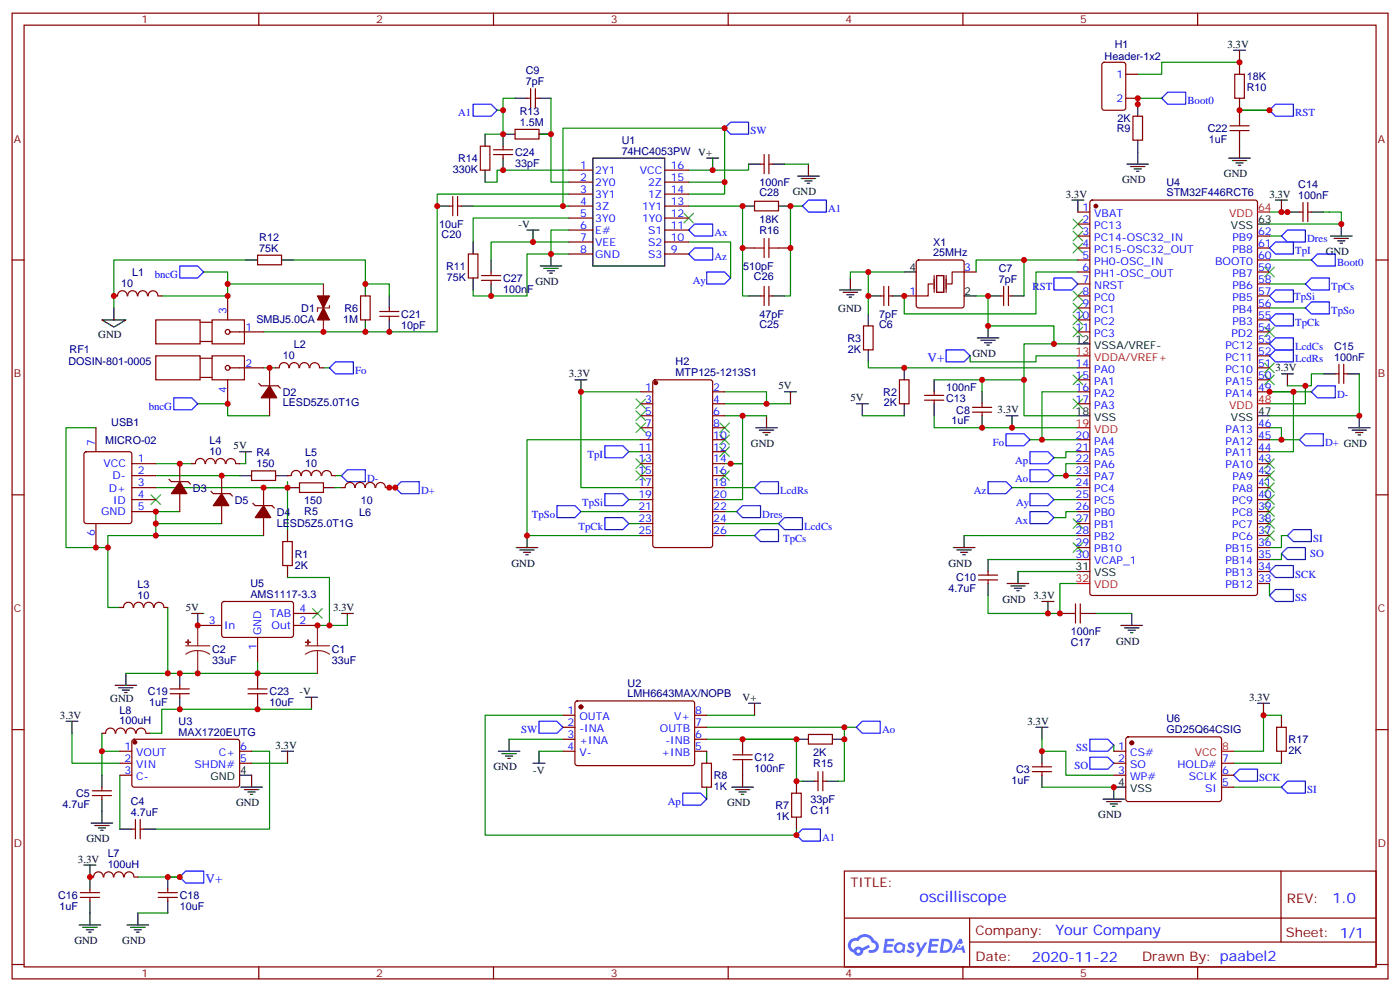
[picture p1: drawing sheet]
<svg xmlns="http://www.w3.org/2000/svg" width="412mm" height="292mm" viewBox="0 0 412 292" stroke-linecap="round" stroke-linejoin="round" font-family="sans-serif">
<defs><g id="words">
<text font-size="4.6" fill="#00f" x="270.8" y="265.5">oscilliscope</text>
<g font-size="4.2" fill="#00f">
<text x="392.5" y="265.7">1.0</text>
<text x="310.9" y="275.3">Your Company</text>
<text x="304" y="283.1">2020-11-22</text>
</g>
<g font-size="3.9" fill="#00f">
<text x="273.2" y="106.5">V+</text>
<text x="60.5" y="260">V+</text>
</g>
<g font-size="3.9" fill="#800">
<text x="250.5" y="261.1">TITLE:</text>
<text x="379.1" y="265.7">REV:</text>
<text x="287.4" y="275.3">Company:</text>
<text x="378.8" y="275.9">Sheet: 1/1</text>
<text x="287.4" y="282.9">Date:</text>
<text x="336.5" y="283">Drawn By: paabel2</text>
</g>
<g font-size="3.2" fill="#800">
<text x="41.7" y="6.9">1</text>
<text x="110.8" y="6.9">2</text>
<text x="180" y="6.9">3</text>
<text x="249.1" y="6.9">4</text>
<text x="318.2" y="6.9">5</text>
<text x="4.1" y="42">A</text>
<text x="405.9" y="42">A</text>
<text x="4.1" y="111.1">B</text>
<text x="405.9" y="111.1">B</text>
<text x="4.1" y="180.3">C</text>
<text x="405.9" y="180.3">C</text>
<text x="4.1" y="249.4">D</text>
<text x="405.9" y="249.4">D</text>
<text x="41.7" y="287.7">1</text>
<text x="110.8" y="287.7">2</text>
<text x="180" y="287.7">3</text>
<text x="249.1" y="287.7">4</text>
<text x="318.2" y="287.7">5</text>
</g>
<g font-size="3.2" fill="#000080">
<text x="325.4" y="17.7">Header-1x2</text>
<text x="328.4" y="14.1">H1</text>
<text x="154.9" y="21.9">C9</text>
<text x="367.3" y="23.5">18K</text>
<text x="154.9" y="25">7pF</text>
<text x="367.3" y="26.7">R10</text>
<text x="153.2" y="33.9">R13</text>
<text x="329.2" y="35.8">2K</text>
<text x="153.2" y="37">1.5M</text>
<text x="329" y="39">R9</text>
<text x="355.8" y="38.9">C22</text>
<text x="135" y="47.7">R14</text>
<text x="151.7" y="45.9">C24</text>
<text x="183.1" y="45.5">74HC4053PW</text>
<text x="183.1" y="42.3">U1</text>
<text x="356.2" y="42.1">1uF</text>
<text x="133.4" y="50.9">330K</text>
<text x="151.7" y="49.1">33pF</text>
<text x="223.7" y="54.7">100nF</text>
<text x="223.7" y="57.9">C28</text>
<text x="343.7" y="57.9">STM32F446RCT6</text>
<text x="343.7" y="54.7">U4</text>
<text x="382.5" y="55.4">C14</text>
<text x="223.7" y="65.6">18K</text>
<text x="76.4" y="70.9">R12</text>
<text x="129.3" y="67">10uF</text>
<text x="130.1" y="70.1">C20</text>
<text x="223.7" y="68.8">R16</text>
<text x="76.4" y="74.1">75K</text>
<text x="275" y="75.5">25MHz</text>
<text x="275" y="72.3">X1</text>
<text x="38.9" y="81.4">L1</text>
<text x="131.4" y="79.5">R11</text>
<text x="131.6" y="82.6">75K</text>
<text x="148.2" y="83">C27</text>
<text x="218.9" y="79.4">510pF</text>
<text x="222.1" y="82.5">C26</text>
<text x="294.3" y="83.3">7pF</text>
<text x="294.3" y="80.1">C7</text>
<text x="35.7" y="84.5">10</text>
<text x="148.2" y="86.2">100nF</text>
<text x="75.5" y="95.1">SMBJ5.0CA</text>
<text x="88.8" y="91.9">D1</text>
<text x="101.1" y="95">1M</text>
<text x="101.5" y="91.8">R6</text>
<text x="118.2" y="93.6">C21</text>
<text x="223.7" y="93.5">47pF</text>
<text x="259" y="93.5">7pF</text>
<text x="118.2" y="96.7">10pF</text>
<text x="223.7" y="96.7">C25</text>
<text x="249.6" y="100.6">R3</text>
<text x="259" y="96.7">C6</text>
<text x="20.1" y="107.6">DOSIN-801-0005</text>
<text x="20.5" y="104.1">RF1</text>
<text x="83.4" y="105.7">10</text>
<text x="86.5" y="102.5">L2</text>
<text x="199" y="107.4">H2</text>
<text x="249.8" y="103.8">2K</text>
<text x="393" y="106.2">100nF</text>
<text x="393" y="103">C15</text>
<text x="199" y="110.6">MTP125-1213S1</text>
<text x="83.3" y="119.7">LESD5Z5.0T1G</text>
<text x="83.3" y="116.5">D2</text>
<text x="260.2" y="116.5">R2</text>
<text x="260.4" y="119.7">2K</text>
<text x="278.7" y="115.3">100nF</text>
<text x="278.7" y="118.4">C13</text>
<text x="32.8" y="125.3">USB1</text>
<text x="280.3" y="125">1uF</text>
<text x="281.7" y="121.8">C8</text>
<text x="31" y="130.6">MICRO-02</text>
<text x="61.7" y="130.8">L4</text>
<text x="61.7" y="133.9">10</text>
<text x="75.5" y="137.6">150</text>
<text x="75.5" y="134.4">R4</text>
<text x="89.9" y="137.5">10</text>
<text x="89.9" y="134.3">L5</text>
<text x="56.8" y="144.8">D3</text>
<text x="69.2" y="148.3">D5</text>
<text x="89.7" y="148.5">150</text>
<text x="106.3" y="148.3">10</text>
<text x="81.5" y="155">LESD5Z5.0T1G</text>
<text x="81.5" y="151.9">D4</text>
<text x="89.7" y="151.7">R5</text>
<text x="105.8" y="151.8">L6</text>
<text x="86.8" y="167.4">2K</text>
<text x="86.8" y="164.2">R1</text>
<text x="40.5" y="173.1">L3</text>
<text x="73.8" y="172.9">U5</text>
<text x="281.7" y="171.2">C10</text>
<text x="40.5" y="176.3">10</text>
<text x="73.8" y="176">AMS1117-3.3</text>
<text x="279.4" y="174.4">4.7uF</text>
<text x="315.4" y="187">100nF</text>
<text x="315.4" y="190.1">C17</text>
<text x="62.5" y="195.5">33uF</text>
<text x="62.5" y="192.4">C2</text>
<text x="97.8" y="195.5">33uF</text>
<text x="97.8" y="192.4">C1</text>
<text x="184.9" y="202.1">U2</text>
<text x="43.6" y="204.7">C19</text>
<text x="44" y="207.9">1uF</text>
<text x="79.4" y="207.9">10uF</text>
<text x="79.4" y="204.7">C23</text>
<text x="184.9" y="205.3">LMH6643MAX/NOPB</text>
<text x="35.2" y="213.3">100uH</text>
<text x="35.2" y="210.1">L8</text>
<text x="52.6" y="213.4">U3</text>
<text x="343.7" y="215.9">GD25Q64CSIG</text>
<text x="343.7" y="212.7">U6</text>
<text x="52.6" y="216.6">MAX1720EUTG</text>
<text x="379.6" y="222">2K</text>
<text x="379.6" y="218.8">R17</text>
<text x="222.3" y="227.3">100nF</text>
<text x="222.3" y="224.1">C12</text>
<text x="239.6" y="222.6">2K</text>
<text x="239.6" y="225.8">R15</text>
<text x="299.4" y="227.6">C3</text>
<text x="210.3" y="232.6">1K</text>
<text x="210.3" y="229.4">R8</text>
<text x="298" y="230.8">1uF</text>
<text x="18.4" y="237.9">4.7uF</text>
<text x="22.4" y="234.7">C5</text>
<text x="38.5" y="237.1">C4</text>
<text x="228.5" y="238.2">R7</text>
<text x="238.8" y="236.4">33pF</text>
<text x="238.8" y="239.5">C11</text>
<text x="38.5" y="240.2">4.7uF</text>
<text x="228.6" y="241.4">1K</text>
<text x="31.7" y="255.6">100uH</text>
<text x="31.7" y="252.5">L7</text>
<text x="17.1" y="264.7">C16</text>
<text x="17.5" y="267.8">1uF</text>
<text x="53" y="267.8">10uF</text>
<text x="53" y="264.7">C18</text>
</g>
<g font-size="3.2">
<text x="361.6" y="14.1">3.3V</text>
<text x="205.7" y="45.9">V+</text>
<text x="330.6" y="54">GND</text>
<text x="360.6" y="52.2">GND</text>
<text x="233.6" y="57.5">GND</text>
<text x="314" y="58.2">3.3V</text>
<text x="374" y="58.2">3.3V 100nF</text>
<text x="370.6" y="65.6">63</text>
<text x="152.8" y="67">-V</text>
<text x="362.6" y="67.4">VSS</text>
<text x="390.6" y="75.1">GND</text>
<text x="157.7" y="84">GND</text>
<text x="267.9" y="79.7">4</text>
<text x="284" y="86.8">2</text>
<text x="246.9" y="91.7">GND</text>
<text x="29" y="99.5">GND</text>
<text x="316.9" y="100.9">12</text>
<text x="286.5" y="105.1">GND</text>
<text x="322.4" y="102.7">VSSA/VREF-</text>
<text x="167.6" y="111.1">3.3V</text>
<text x="375.7" y="109.4">3.3V</text>
<text x="229.3" y="114.7">5V</text>
<text x="250.5" y="118.2">5V</text>
<text x="293.9" y="121.7">3.3V</text>
<text x="316.9" y="122.1">18</text>
<text x="322.4" y="123.8">VSS</text>
<text x="362.6" y="123.8">VSS</text>
<text x="370.6" y="122.1">47</text>
<text x="221.2" y="131.6">GND</text>
<text x="68.8" y="132.3">5V</text>
<text x="150.7" y="166.9">GND</text>
<text x="279.4" y="166.9">GND</text>
<text x="316.9" y="167.9">31</text>
<text x="322.4" y="169.7">VSS</text>
<text x="54.7" y="179.9">5V</text>
<text x="98.1" y="179.9">3.3V</text>
<text x="295.3" y="177.4">GND</text>
<text x="304.5" y="176.4">3.3V</text>
<text x="328.8" y="189.8">GND</text>
<text x="32.5" y="206.7">GND</text>
<text x="88.2" y="204.6">-V</text>
<text x="218.8" y="206.4">V+</text>
<text x="368" y="206.4">3.3V</text>
<text x="17.7" y="211.7">3.3V</text>
<text x="302.7" y="213.4">3.3V</text>
<text x="81.2" y="220.5">3.3V</text>
<text x="70.8" y="227.9">4</text>
<text x="145.4" y="226.8">GND</text>
<text x="157" y="227.9">-V</text>
<text x="62" y="229.7">GND</text>
<text x="329.5" y="231.4">4</text>
<text x="333" y="233.2">VSS</text>
<text x="69.5" y="237.4">GND</text>
<text x="214.2" y="237.4">GND</text>
<text x="323.5" y="240.9">GND</text>
<text x="25.4" y="248">GND</text>
<text x="23" y="254">3.3V</text>
<text x="21.9" y="278">GND</text>
<text x="36" y="278">GND</text>
</g>
<g font-size="3.2" fill="#00f">
<text x="328.9" y="22.9">1</text>
<text x="328.9" y="30">2</text>
<text x="135" y="34.2">A1</text>
<text x="349.8" y="30.7">Boot0</text>
<text x="381.6" y="34.2">RST</text>
<text x="221.1" y="39.5">SW</text>
<text x="170.9" y="49.7">1</text>
<text x="170.9" y="53.3">2</text>
<text x="175.4" y="51.2">2Y1</text>
<text x="188.5" y="51.2">VCC</text>
<text x="197.6" y="53.3">15</text>
<text x="197.6" y="49.7">16</text>
<text x="170.9" y="56.8">3</text>
<text x="175.4" y="54.7">2Y0</text>
<text x="175.4" y="58.2">3Y1</text>
<text x="190.9" y="58.2">1Z</text>
<text x="190.9" y="54.7">2Z</text>
<text x="197.6" y="56.8">14</text>
<text x="170.9" y="60.3">4</text>
<text x="170.9" y="63.9">5</text>
<text x="175.4" y="61.7">3Z</text>
<text x="175.4" y="65.3">3Y0</text>
<text x="189.1" y="65.3">1Y0</text>
<text x="189.1" y="61.7">1Y1</text>
<text x="197.6" y="63.9">12</text>
<text x="197.6" y="60.3">13</text>
<text x="244" y="62.4">A1</text>
<text x="318.9" y="62.1">1</text>
<text x="318.9" y="65.6">2</text>
<text x="322.4" y="63.9">VBAT</text>
<text x="170.9" y="67.4">6</text>
<text x="170.9" y="70.9">7</text>
<text x="175.4" y="68.8">E#</text>
<text x="190.9" y="68.8">S1</text>
<text x="197.6" y="70.9">10</text>
<text x="197.6" y="67.4">11</text>
<text x="210.5" y="69.5">Ax</text>
<text x="318.9" y="69.1">3</text>
<text x="322.4" y="67.4">PC13</text>
<text x="322.4" y="70.9">PC14-OSC32_IN</text>
<text x="363" y="70.9">PB9</text>
<text x="370.6" y="69.1">62</text>
<text x="385.1" y="71.3">Dres</text>
<text x="170.9" y="74.4">8</text>
<text x="175.4" y="72.3">VEE</text>
<text x="175.4" y="75.8">GND</text>
<text x="190.9" y="75.8">S3</text>
<text x="190.9" y="72.3">S2</text>
<text x="197.6" y="74.4">9</text>
<text x="210.5" y="76.6">Az</text>
<text x="318.9" y="72.7">4</text>
<text x="318.9" y="76.2">5</text>
<text x="322.4" y="74.4">PC15-OSC32_OUT</text>
<text x="322.4" y="78">PH0-OSC_IN</text>
<text x="358" y="78">BOOT0</text>
<text x="363" y="74.4">PB8</text>
<text x="370.6" y="76.2">60</text>
<text x="370.6" y="72.7">61</text>
<text x="381.6" y="74.8">TpI</text>
<text x="45.6" y="81.8">bncG</text>
<text x="204.1" y="83.6">Ay</text>
<text x="284" y="79.7">3</text>
<text x="318.9" y="79.7">6</text>
<text x="318.9" y="83.3">7</text>
<text x="322.4" y="81.5">PH1-OSC_OUT</text>
<text x="363" y="81.5">PB7</text>
<text x="370.6" y="83.3">58</text>
<text x="370.6" y="79.7">59</text>
<text x="393.9" y="78.3">Boot0</text>
<text x="267.9" y="86.8">1</text>
<text x="304.2" y="85.4">RST</text>
<text x="318.9" y="86.8">8</text>
<text x="322.4" y="85">NRST</text>
<text x="322.4" y="88.5">PC0</text>
<text x="363" y="88.5">PB5</text>
<text x="363" y="85">PB6</text>
<text x="370.6" y="86.8">57</text>
<text x="381.3" y="88.3">TpSi</text>
<text x="392.1" y="85.4">TpCs</text>
<text x="66.7" y="92.4" transform="rotate(-90 66.7 92.4)">3</text>
<text x="316.9" y="93.8">10</text>
<text x="318.9" y="90.3">9</text>
<text x="322.4" y="92.1">PC1</text>
<text x="322.4" y="95.6">PC2</text>
<text x="363" y="95.6">PB3</text>
<text x="363" y="92.1">PB4</text>
<text x="370.6" y="93.8">55</text>
<text x="370.6" y="90.3">56</text>
<text x="381.6" y="96">TpCk</text>
<text x="392.1" y="92.4">TpSo</text>
<text x="72.4" y="97.4">1</text>
<text x="316.9" y="97.4">11</text>
<text x="322.4" y="99.1">PC3</text>
<text x="362.8" y="99.1">PD2</text>
<text x="370.6" y="100.9">53</text>
<text x="370.6" y="97.4">54</text>
<text x="72.4" y="107.9">2</text>
<text x="316.9" y="107.9">14</text>
<text x="361" y="106.2">PC11</text>
<text x="361" y="102.7">PC12</text>
<text x="370.6" y="107.9">51</text>
<text x="370.6" y="104.4">52</text>
<text x="381.6" y="103">LcdCs</text>
<text x="381.6" y="106.5">LcdRs</text>
<text x="104.6" y="110.1">Fo</text>
<text x="316.9" y="111.5">15</text>
<text x="322.4" y="109.7">PA0</text>
<text x="322.4" y="113.2">PA1</text>
<text x="361" y="109.7">PC10</text>
<text x="361" y="113.2">PA15</text>
<text x="370.6" y="111.5">50</text>
<text x="66.7" y="115.6" transform="rotate(-90 66.7 115.6)">4</text>
<text x="190.1" y="115">1</text>
<text x="190.1" y="118.5">3</text>
<text x="210.1" y="115">2</text>
<text x="210.1" y="118.5">4</text>
<text x="316.9" y="115">16</text>
<text x="316.9" y="118.5">17</text>
<text x="322.4" y="116.8">PA2</text>
<text x="361" y="116.8">PA14</text>
<text x="370.6" y="115">49</text>
<text x="393.9" y="117.1">D-</text>
<text x="43.8" y="120.6">bncG</text>
<text x="190.1" y="122.1">5</text>
<text x="190.1" y="125.6">7</text>
<text x="210.1" y="122.1">6</text>
<text x="210.1" y="125.6">8</text>
<text x="322.4" y="120.3">PA3</text>
<text x="370.6" y="125.6">46</text>
<text x="27.9" y="131.2" transform="rotate(-90 27.9 131.2)">7</text>
<text x="190.1" y="129.1">9</text>
<text x="210.1" y="129.1">10</text>
<text x="292.5" y="131.2">Fo</text>
<text x="316.9" y="129.1">20</text>
<text x="322.4" y="130.9">PA4</text>
<text x="361" y="130.9">PA12</text>
<text x="361" y="127.4">PA13</text>
<text x="370.6" y="129.1">45</text>
<text x="390.4" y="131.2">D+ GND</text>
<text x="30.5" y="137.6">VCC</text>
<text x="40.6" y="136.2">1</text>
<text x="173.1" y="134.8">TpI</text>
<text x="188.1" y="132.6">11</text>
<text x="188.1" y="136.2">13</text>
<text x="210.1" y="132.6">12</text>
<text x="210.1" y="136.2">14</text>
<text x="299" y="136.5">Ap</text>
<text x="316.9" y="132.6">21</text>
<text x="316.9" y="136.2">22</text>
<text x="322.4" y="134.4">PA5</text>
<text x="322.4" y="137.9">PA6</text>
<text x="361" y="137.9">PA10</text>
<text x="361" y="134.4">PA11</text>
<text x="370.6" y="136.2">43</text>
<text x="370.6" y="132.6">44</text>
<text x="33.2" y="141.1">D-</text>
<text x="40.6" y="143.2">3</text>
<text x="40.6" y="139.7">2</text>
<text x="108.2" y="141.8">D-</text>
<text x="188.1" y="139.7">15</text>
<text x="188.1" y="143.2">17</text>
<text x="210.1" y="139.7">16</text>
<text x="210.1" y="143.2">18</text>
<text x="299" y="141.8">Ao</text>
<text x="316.9" y="139.7">23</text>
<text x="316.9" y="143.2">24</text>
<text x="322.4" y="141.5">PA7</text>
<text x="363" y="141.5">PA9</text>
<text x="370.6" y="143.2">41</text>
<text x="370.6" y="139.7">42</text>
<text x="32" y="145">D+</text>
<text x="33.3" y="148.5">ID</text>
<text x="40.6" y="146.8">4</text>
<text x="124" y="145.3">D+</text>
<text x="171.5" y="148.9">TpSi</text>
<text x="188.1" y="146.8">19</text>
<text x="210.1" y="146.8">20</text>
<text x="229.9" y="145.3">LcdRs</text>
<text x="286.9" y="145.3">Az</text>
<text x="299.3" y="148.9">Ay</text>
<text x="316.9" y="146.8">25</text>
<text x="322.4" y="145">PC4</text>
<text x="322.4" y="148.5">PC5</text>
<text x="363" y="148.5">PC9</text>
<text x="363" y="145">PA8</text>
<text x="370.6" y="146.8">40</text>
<text x="29.8" y="151.7">GND</text>
<text x="40.6" y="150.3">5</text>
<text x="156.7" y="152.4">TpSo</text>
<text x="170.5" y="155.9">TpCk</text>
<text x="188.1" y="150.3">21</text>
<text x="188.1" y="153.8">23</text>
<text x="210.1" y="150.3">22</text>
<text x="210.1" y="153.8">24</text>
<text x="224.6" y="152.4">Dres</text>
<text x="236.9" y="155.9">LcdCs</text>
<text x="299" y="154.2">Ax</text>
<text x="316.9" y="150.3">26</text>
<text x="316.9" y="153.8">27</text>
<text x="322.4" y="152">PB0</text>
<text x="322.4" y="155.6">PB1</text>
<text x="363" y="155.6">PC7</text>
<text x="363" y="152">PC8</text>
<text x="370.6" y="153.8">38</text>
<text x="370.6" y="150.3">39</text>
<text x="27.9" y="157.9" transform="rotate(-90 27.9 157.9)">6</text>
<text x="188.1" y="157.3">25</text>
<text x="210.1" y="157.3">26</text>
<text x="230.7" y="159.5">TpCs</text>
<text x="316.9" y="157.3">28</text>
<text x="316.9" y="160.9">29</text>
<text x="322.4" y="159.1">PB2</text>
<text x="363" y="159.1">PC6</text>
<text x="370.6" y="160.9">36</text>
<text x="370.6" y="157.3">37</text>
<text x="386.9" y="159.5">SI</text>
<text x="316.9" y="164.4">30</text>
<text x="322.4" y="162.6">PB10</text>
<text x="322.4" y="166.2">VCAP_1</text>
<text x="361" y="166.2">PB14</text>
<text x="361" y="162.6">PB15</text>
<text x="370.6" y="167.9">34</text>
<text x="370.6" y="164.4">35</text>
<text x="386" y="164">SO</text>
<text x="361" y="173.2">PB12</text>
<text x="361" y="169.7">PB13</text>
<text x="370.6" y="171.4">33</text>
<text x="381.6" y="170">SCK</text>
<text x="381.6" y="177.1">SS</text>
<text x="61.5" y="183.8">3</text>
<text x="66" y="185.2">In</text>
<text x="79.5" y="181.7">TAB</text>
<text x="80" y="185.2">Out</text>
<text x="88.2" y="183.8">2</text>
<text x="88.2" y="180.3">4</text>
<text x="75.5" y="191.5" transform="rotate(-90 75.5 191.5)">1</text>
<text x="76.9" y="187" transform="rotate(-90 76.9 187)">GND</text>
<text x="153.5" y="215.9">SW</text>
<text x="167.2" y="210.3">1</text>
<text x="167.2" y="213.8">2</text>
<text x="170.7" y="212">OUTA</text>
<text x="170.7" y="215.5">-INA</text>
<text x="194.4" y="215.5">OUTB</text>
<text x="198.6" y="212">V+</text>
<text x="204.8" y="213.8">7</text>
<text x="204.8" y="210.3">8</text>
<text x="259.9" y="215.9">Ao</text>
<text x="36.6" y="220.8">1</text>
<text x="70.8" y="220.8">6</text>
<text x="167.2" y="217.3">3</text>
<text x="167.2" y="220.8">4</text>
<text x="170.7" y="219.1">+INA</text>
<text x="196" y="219.1">-INB</text>
<text x="204.8" y="220.8">5</text>
<text x="204.8" y="217.3">6</text>
<text x="317" y="221.2">SS</text>
<text x="329.5" y="220.8">1</text>
<text x="36.6" y="224.4">2</text>
<text x="36.6" y="227.9">3</text>
<text x="40.1" y="222.6">VOUT</text>
<text x="40.1" y="226.1">VIN</text>
<text x="57.3" y="226.1">SHDN#</text>
<text x="64.5" y="222.6">C+</text>
<text x="70.8" y="224.4">5</text>
<text x="170.7" y="222.6">V-</text>
<text x="194.9" y="222.6">+INB</text>
<text x="316.5" y="226.5">SO</text>
<text x="329.5" y="224.4">2</text>
<text x="329.5" y="227.9">3</text>
<text x="333" y="222.6">CS#</text>
<text x="333" y="226.1">SO</text>
<text x="346.9" y="226.1">HOLD#</text>
<text x="360" y="227.9">6</text>
<text x="360" y="224.4">7</text>
<text x="40.1" y="229.7">C-</text>
<text x="333" y="229.7">WP#</text>
<text x="350.2" y="229.7">SCLK</text>
<text x="355.1" y="233.2">SI</text>
<text x="360" y="231.4">5</text>
<text x="371" y="230">SCK</text>
<text x="385.1" y="233.5">SI</text>
<text x="196.7" y="237.1">Ap</text>
<text x="242.2" y="247.6">A1</text>
</g>
<g font-size="3.2" fill="#f00">
<text x="362.1" y="63.9">VDD</text>
<text x="370.6" y="62.1">64</text>
<text x="316.9" y="104.4">13</text>
<text x="322.4" y="106.2">VDDA/VREF+</text>
<text x="370.6" y="118.5">48</text>
<text x="316.9" y="125.6">19</text>
<text x="362.1" y="120.3">VDD</text>
<text x="322.4" y="127.4">VDD</text>
<text x="316.9" y="171.4">32</text>
<text x="322.4" y="173.2">VDD</text>
<text x="360" y="220.8">8</text>
<text x="352" y="222.6">VCC</text>
</g>
</g></defs>
<g fill="none" stroke="#870000" stroke-width=".35">
<path d="M3.6 3.9h405.3v284.3h-405.3zM7.1 7.4h398.3v277.3h-398.3zM76.2 3.9v3.5M145.4 3.9v3.5M214.5 3.9v3.5M283.7 3.9v3.5M352.8 3.9v3.5M3.6 76.6h3.5M405.4 76.6h3.5M3.6 145.7h3.5M405.4 145.7h3.5M3.6 214.8h3.5"/>
<path d="M405.4 214.8h3.5M248.7 256.5h156.7v28.2h-156.7zM377.4 256.5v20.9M248.8 270.3h156.4M285.7 277.4h119.5M285.7 270.3v14.1M3.6 284h3.5M76.2 284.7v3.5M145.4 284.7v3.5M214.5 284.7v3.5M283.7 284.7v3.5M352.8 284.7v3.5"/>
<path d="M405.4 284h3.5"/>
</g>
<g fill="#5487ff">
<path d="M267.7 277.6a1.22 1.22 0 0 1 1.7 .3l-.3 .6a.47 .47 0 0 0-.4-.4 .47 .47 0 0 0-.5 .2l.2 .2a1.14 1.14 0 0 1 .7 1.8 1.14 1.14 0 0 1-1.9-.1l-.2-.1 .5-.6 .7 .4a.29 .29 0 0 0 .4-.2 .29 .29 0 0 0-.3-.3 1.04 1.04 0 0 1-.6-1.8z"/>
<path d="M260.7 276.4h2.4l.3 .2-.1 .5h-1.8l-.2 .9h1.6l.3 .4-.4 .3h-1.6l-.1 1.1 1.7 .1 .2 .3-.2 .3-2.7 .1z"/>
<path d="M273.9 276.4h2.3l.4 .2-.2 .5h-1.8l-.1 .9h1.5l.3 .4-.4 .3h-1.5l-.2 1.1 1.7 .1 .2 .3-.2 .3h-2.6z"/>
<path d="M282.6 276.4h.7l.4 1.3-.6 .3a.69 .69 0 0 0-1.1 .2 .69 .69 0 0 0 .5 1 .69 .69 0 0 0 .9-.6l.4-.3 .6 2.2h-.8l-.2-.8h-1.7l-.5 .8h-.9z"/>
<path d="M269.9 277.5h.7l.7 1.8 1.1-1.8h.8l-2.5 4.2h-.9l1-1.6z"/>
<path d="M277.4 276.4l-.6 4.2h1.4a2.11 2.11 0 0 0 2.4-2.2 2.11 2.11 0 0 0-2.5-2zM278.1 277.1a1.39 1.39 0 0 1 1.7 1.5 1.39 1.39 0 0 1-1.8 1.2h-.2z"/>
<path d="M263.7 278a1.54 1.54 0 0 0 0 2.2 1.54 1.54 0 0 0 2.1 .1l.6 .3 .3-2.3-.1-.3h-.5a1.49 1.49 0 0 0-2.4 0zM264 279a.95 .95 0 0 1 1.9 0 .95 .95 0 0 1-1.9 0z"/>
<path d="M250.4 276.8a2.18 2.18 0 0 0 1.1 3.7 1.44 1.44 0 0 0 1.7 .9 1.44 1.44 0 0 0 1.1-1.5l2-1-.4-.7-1.9 1a1.47 1.47 0 0 0-2.5 .4 1.39 1.39 0 0 1-.6-1.9 1.39 1.39 0 0 1 2-.5 2.12 2.12 0 0 1 2.1-1.3 2.12 2.12 0 0 1 1.9 1.7 1.14 1.14 0 0 1 1.1 1.4 1.14 1.14 0 0 1-1.6 .7 .43 .43 0 0 0-.6 .4 .43 .43 0 0 0 .4 .5 1.98 1.98 0 0 0 2.6-1.3 1.98 1.98 0 0 0-1.3-2.5 3.1 3.1 0 0 0-5.2-.7l-.9 .1zM252.3 280.1a.55 .55 0 0 1 1.1 0 .55 .55 0 0 1-1.1 0z"/>
<circle cx="282.7" cy="278.5" r=".26"/>
</g>
<g fill="none" stroke="#000" stroke-width=".35">
<path d="M363.4 14.8h3.5M365.2 14.8v7.1M142.9 39.5v3.5M151.7 28.9h3.6M151.7 39.5h-3.5v3.5M158.8 28.9h3.5M158.8 39.5h3.5M335.2 30.7v3.5M365.2 28.9v7.1M365.2 39.5v7.1M142.9 50.1v3.5M148.2 46.6v3.5"/>
<path d="M174.7 46.6h21.1v31.7h-21.1zM208.2 46.6h3.5M209.9 46.6v3.5M220.5 48.3h3.5M227.6 48.3h3.5M235 51.9h6.3M236 52.6h4.3M237.1 53.3h2.1M237.8 54h.7M238.2 48.3v3.6M315.8 58.9h3.5M317.5 58.9v3.5"/>
<path d="M332 48.3h6.3M333.1 49h4.2M334.1 49.7h2.1M334.8 50.4h.7M335.2 41.3v7M362 46.6h6.3M363 47.3h4.3M364.1 48h2.1M364.8 48.7h.7M375.7 58.9h3.6M377.5 58.9v3.5M72.4 76.6h3.5"/>
<path d="M82.9 76.6h3.6M128.8 60.7h3.5M135.9 60.7h3.5M139.4 71.3v3.5M144.7 76.6v3.5M155.3 67.7h3.5M157 67.7v3.6M159.1 78.3h6.4M160.2 79h4.2M161.3 79.7h2.1M162.3 74.8v3.5M218.8 60.7h3.5"/>
<path d="M229.3 60.7h3.6M370.5 66h3.5M379.3 62.4h3.5M386.3 62.4h3.6M392 69.5h6.3M393 70.2h4.3M394.1 70.9h2.1M394.8 71.6h.7M395.1 66v3.5M30 94.2h7.1l-3.6 2.1zM33.5 90.7v3.5M107.6 83.6v3.5"/>
<path d="M107.6 94.2v3.5M114.7 87.1v3.6M114.7 94.2v3.5M139.4 81.8v3.6M144.7 83.6v3.5M162 80.4h.7M220.5 87.1h3.5M227.6 87.1h3.5M247.3 85.4h6.4M248.4 86.1h4.2M249.4 86.8h2.2M250.2 87.5h.7"/>
<path d="M250.5 81.8v3.6M255.8 87.1h3.5M255.8 92.4v3.6M262.9 87.1h3.5M266.4 80.1h3.5M284 87.1h3.5M287.9 99.5h6.4M291.1 96v3.5M291.1 87.1h3.5M298.1 87.1h3.6M169.4 111.8h3.5M171.1 111.8v3.6"/>
<path d="M231.1 115.4h3.5M232.9 115.4v3.5M252.3 118.9h3.5M254 118.9v3.5M255.8 103v3.5M266.4 108.3v3.5M266.4 118.9v3.5M275.2 111.8v3.6M275.2 118.9v3.5M289 100.2h4.2M289.3 115.4v3.5M290 100.9h2.1"/>
<path d="M290.7 101.6h.7M317.5 101.2h3.6M377.5 110.1h3.5M379.3 110.1v3.5M389.9 110.1h3.5M396.9 110.1h3.5M70.6 133h3.5M72.4 133v3.5M222.6 125.9h6.4M223.7 126.6h4.2M224.8 127.4h2.1M225.5 128.1h.7"/>
<path d="M225.8 122.4v3.5M289.3 122.4v3.5M296.4 122.4h3.5M298.1 122.4v3.5M317.5 122.4h3.6M370.5 122.4h3.5M397.3 125.9h6.3M398.3 126.6h4.3M399.4 127.4h2.1M400.1 128.1h.7M400.4 122.4v3.5M70.6 140.1h3.5"/>
<path d="M81.2 140.1h3.5M84.7 155.9v3.6M84.7 143.6h3.5M95.3 143.6h3.5M155.3 157.7v3.5M284 157.7v3.5M84.7 166.5v3.5M152.1 161.2h6.3M153.1 161.9h4.3M154.2 162.6h2.1M154.9 163.3h.7M280.8 161.2h6.4"/>
<path d="M281.9 161.9h4.2M283 162.6h2.1M283.7 163.3h.7M291.1 164.7v3.6M291.1 171.8v3.5M296.7 171.8h6.4M297.8 172.5h4.2M298.8 173.2h2.2M299.5 173.9h.7M299.9 168.3v3.5M307 177.1h3.5M308.7 177.1v3.5"/>
<path d="M317.5 168.3h3.6M37.1 198.3v3.5M53 198.3v3.5M56.5 180.6h3.5M58.2 180.6v3.5M75.9 198.3v3.5M100.6 180.6h3.5M102.3 180.6v3.5M312.2 180.6h3.6M319.3 180.6h3.5M330.2 184.1h6.4M331.3 184.9h4.2"/>
<path d="M332.4 185.6h2.1M333.1 186.3h.7M333.4 180.6v3.5M19.4 212.4h3.6M21.2 212.4v3.5M33.9 201.8h6.4M35 202.5h4.2M36 203.2h2.1M36.7 203.9h.7M53 205.3v3.5M75.9 205.3v3.5M90 205.3h3.5"/>
<path d="M91.8 205.3v3.5M150 217.7v3.5M218.8 217.7v3.5M220.5 207.1h3.5M222.3 207.1v3.5M234.6 217.7h3.6M245.2 217.7h3.5M305.2 214.1h3.5M307 214.1v3.6M370.5 207.1h3.5M372.2 207.1v3.5M377.5 210.6v3.5"/>
<path d="M30 228.2v3.6M30 235.3v7.1M70.6 228.2h3.5v3.6M70.9 231.8h6.4M72 232.5h4.2M73.1 233.2h2.1M73.8 233.9h.7M82.9 221.2h3.6M84.7 221.2v3.5M146.8 221.2h6.3M147.8 221.9h4.3M148.9 222.6h2.1"/>
<path d="M149.6 223.3h.7M157 224.7h3.5M158.8 221.2v3.5M208.2 221.2v3.5M208.2 231.8v3.5M215.6 231.8h6.3M216.6 232.5h4.3M217.7 233.2h2.1M218.4 233.9h.7M218.8 224.7v7.1M234.6 230v3.5M236.4 230h3.5"/>
<path d="M243.5 230h3.5M307 221.2v3.5M307 228.2v3.6M324.9 235.3h6.4M326 236h4.2M327.1 236.7h2.1M327.8 237.4h.7M331.6 231.8h-3.5v3.5M377.5 221.2v3.5M24.7 254.7h3.6M26.5 254.7v7.1M26.8 242.4h6.4"/>
<path d="M27.9 243.1h4.2M29 243.8h2.1M29.7 244.5h.7M35.3 244.1h3.5M42.4 244.1h3.5M49.4 258.2v3.6M234.6 240.6v3.5M23.3 272.3h6.4M24.4 273h4.2M25.4 273.8h2.2M26.1 274.5h.7M26.5 265.3v7"/>
<path d="M37.4 272.3h6.4M38.5 273h4.2M39.5 273.8h2.2M40.3 274.5h.7M40.6 268.8v3.5M49.4 265.3v3.5"/>
</g>
<g fill="none" stroke="#008700" stroke-width=".35">
<path d="M365.2 18.3h-23v3.6h-7M148.2 32.5v7h-5.3M151.7 28.9h-3.5v3.6h-1.8M158.8 39.5h3.5M162.3 28.9v24.7h5.3M335.2 28.9v1.8v-1.8h7M365.2 32.5h8.8M167.6 57.1h-38.8v40.6h-51.2M167.6 50.1h-21.2v3.5h-3.5M202.9 57.1h10.6v-19.4h-47.7v23h1.8M202.9 53.6h10.6M220.5 48.3v1.8h-17.6"/>
<path d="M231.1 48.3h7.1M72.4 76.6h-38.9v14.1M86.5 76.6h21.1v7h7.1v3.5M139.4 60.7h26.4M162.3 74.8h-7v12.3h-15.9v-1.7M167.6 67.7h-5.3v7.1h5.3M167.6 71.3h-22.9v5.3M167.6 64.2h-28.2v7.1M202.9 71.3h12.3v10.5M202.9 60.7h15.9v26.4h1.7M236.4 60.7h-3.5v26.4h-1.8M301.7 76.6v10.5"/>
<path d="M317.5 76.6h-30v3.5M374 62.4h5.3M374 76.6h12.3M374 69.5h3.5M389.9 62.4h5.2v3.6h-21.1M60 80.1h7.1v7h-19.4M67.1 83.6h28.2M255.8 80.1v12.3M266.4 80.1h-15.9v1.7M287.5 87.1h3.6v8.9h19.4v5.2h7M317.5 80.1h-12.3v12.3h-38.8v-5.3M374 90.7h10.6"/>
<path d="M374 83.6h10.6M58.2 118.9h8.9v3.5h12.3M77.6 108.3h3.6M95.3 108.3h1.7M188.8 115.4h-17.7v28.2h17.7M213.5 115.4h12.3v3.5h7.1M213.5 118.9h12.3M255.8 106.5v1.8h61.7M275.2 111.8h14.1M285.8 104.8v1.7h19.4v-1.7h12.3M301.7 111.8h-12.4v3.6M310.5 101.2h-8.8v21.2h15.8"/>
<path d="M317.5 115.4h-10.5v14.1h-3.6M374 115.4h12.3M381 115.4v17.6h-7M384.6 113.6v5.3h-10.6M389.9 110.1h-3.6v3.5h-7M400.4 110.1v12.3h-26.4M28.3 125.9h-8.9v35.3h12.4M45.9 136.5h10.6M70.6 136.5h1.8M185.2 133h3.6M188.8 129.5h-33.5v28.2h33.5M213.5 122.4h5.3v14.1h-5.3"/>
<path d="M215.2 136.5h3.6v10.6h-5.3M218.8 122.4h7M254 122.4h12.4M275.2 122.4v3.5h42.3M307 129.5h10.5M317.5 136.5h-3.5v3.6M317.5 133h-3.5v1.8h-3.5M374 125.9h3.5v3.6M374 129.5h8.8M45.9 140.1h24.7M45.9 143.6h38.8M45.9 157.7h31.7"/>
<path d="M45.9 154.2h19.4M53 150.6h-7.1v7.1h-14.1v21.2h3.5M84.7 141.8v14.1M98.8 140.1h1.8M98.8 143.6h1.8M114.7 143.6h1.8M171.1 150.6h17.7M185.2 147.1h3.6M185.2 154.2h3.6M213.5 143.6h8.8M213.5 157.7h8.8M213.5 154.2h15.8"/>
<path d="M213.5 150.6h3.5M284 157.7h33.5M298.1 143.6h19.4M310.5 140.1h7M310.5 147.1h7M317.5 150.6h-3.5v1.8h-3.5M379.3 157.7h-1.8v3.5h-3.5M49.4 178.9v19.4h44.1M84.7 170h12.3v14.1M291.1 164.7h26.4M299.9 168.3h17.6M317.5 171.8h-5.3v8.8h-21.1v-5.3"/>
<path d="M374 171.8v3.5M377.5 163v1.7h-3.5M37.1 198.3h12.3M75.9 194.7v3.6M93.5 184.1h8.8M322.8 180.6h10.6M21.2 215.9v8.8h14.1M30 215.9v12.3M91.8 208.8h-44.1v7.1h-3.6M150 217.7h15.8M165.8 210.6h-22.9v35.3h91.7v-1.8M208.2 217.7h26.4v12.3h1.8"/>
<path d="M208.2 214.1h44.1M208.2 210.6h14.1M218.8 217.7h15.8M248.7 214.1v15.9h-1.7M307 217.7v3.5h7v7h14.1M328.1 219.4v1.8M377.5 210.6h-5.3v10.6h-8.8M30 221.2h5.3M35.3 228.2v15.9M74.1 221.2h5.3v22.9h-33.5M74.1 224.7h10.6M158.8 221.2h7"/>
<path d="M307 231.8h21.1M363.4 224.7h14.1M363.4 231.8h14.1M40.6 258.2h12.4M40.6 268.8h8.8"/>
</g>
<g fill="none" stroke="#00f" stroke-width=".35">
<path d="M139.4 30.7h5.3l1.7 1.8-1.7 1.7h-5.3zM215.2 36h5.3v3.5h-5.3l-1.7-1.8zM344 27.2h5.3v3.5h-5.3l-1.8-1.8zM375.7 30.7h5.3v3.5h-5.3l-1.7-1.7zM238.2 58.9h5.3v3.5h-5.3l-1.8-1.7zM53 78.3h5.2l1.8 1.8-1.8 1.7h-5.2zM204.6 66h5.3v3.5h-5.3l-1.7-1.8zM204.6 73h5.3v3.6h-5.3l-1.7-1.8zM375.7 71.3h5.3v3.5h-5.3l-1.7-1.8zM379.3 67.7h5.3v3.6h-5.3l-1.8-1.8zM386.3 76.6l1.8-1.8h5.3v3.5h-5.3zM208.2 80.1h5.3l1.7 1.7-1.7 1.8h-5.3z"/>
<path d="M310.5 81.8h5.3l1.7 1.8-1.7 1.8h-5.3zM375.7 92.4h5.3v3.6h-5.3l-1.7-1.8zM375.7 85.4h5.3v3.5h-5.3l-1.7-1.8zM375.7 99.5h5.3v3.5h-5.3l-1.7-1.8zM386.3 88.9h5.3v3.5h-5.3l-1.7-1.7zM386.3 81.8h5.3v3.6h-5.3l-1.7-1.8zM51.2 117.1h5.3l1.7 1.8-1.7 1.7h-5.3zM98.8 106.5h5.3v3.6h-5.3l-1.8-1.8zM278.7 103h5.3l1.8 1.8-1.8 1.7h-5.3zM375.7 103h5.3v3.5h-5.3l-1.7-1.7zM388.1 113.6h5.3v3.5h-5.3l-1.8-1.7zM102.3 138.3h5.3v3.5h-5.3l-1.7-1.7z"/>
<path d="M178.2 131.2h5.3l1.7 1.8-1.7 1.8h-5.3zM296.4 127.7h5.3l1.7 1.8-1.7 1.7h-5.3zM303.4 138.3h5.3l1.8 1.8-1.8 1.7h-5.3zM303.4 133h5.3l1.8 1.8-1.8 1.7h-5.3zM384.6 127.7h5.3v3.5h-5.3l-1.8-1.7zM118.2 141.8h5.3v3.5h-5.3l-1.7-1.7zM164.1 148.9h5.3l1.7 1.7-1.7 1.8h-5.3zM178.2 145.3h5.3l1.7 1.8-1.7 1.8h-5.3zM178.2 152.4h5.3l1.7 1.8-1.7 1.7h-5.3zM218.8 148.9h5.2v3.5h-5.2l-1.8-1.8zM224 155.9h5.3v3.6h-5.3l-1.7-1.8zM224 141.8h5.3v3.5h-5.3l-1.7-1.7z"/>
<path d="M231.1 152.4h5.3v3.5h-5.3l-1.8-1.7zM291.1 141.8h5.3l1.7 1.8-1.7 1.7h-5.3zM303.4 145.3h5.3l1.8 1.8-1.8 1.8h-5.3zM303.4 150.6h5.3l1.8 1.8-1.8 1.8h-5.3zM381 155.9h5.3v3.6h-5.3l-1.7-1.8zM375.7 166.5h5.3v3.5h-5.3l-1.7-1.7zM375.7 173.6h5.3v3.5h-5.3l-1.7-1.8zM379.3 161.2h5.3v3.5h-5.3l-1.8-1.7zM158.8 212.4h5.3l1.7 1.7-1.7 1.8h-5.3zM254 212.4h5.3v3.5h-5.3l-1.7-1.8zM321.1 217.7h5.3l1.7 1.7-1.7 1.8h-5.3zM201.1 233.5h5.3l1.8 1.8-1.8 1.8h-5.3z"/>
<path d="M321.1 223h5.3l1.7 1.7-1.7 1.8h-5.3zM365.2 226.5h5.3v3.5h-5.3l-1.8-1.8zM379.3 230h5.3v3.5h-5.3l-1.8-1.7zM54.7 256.5h5.3v3.5h-5.3l-1.7-1.8zM236.4 244.1h5.3v3.5h-5.3l-1.8-1.7z"/>
</g>
<g fill="none" stroke="#3c3" stroke-width=".35">
<path d="M201.5 62.8l2.8 2.8M204.3 62.8l-2.8 2.8M316.1 64.6l2.8 2.8M316.1 71.6l2.8 2.8M316.1 68.1l2.8 2.8M318.9 64.6l-2.8 2.8M318.9 71.6l-2.8 2.8M318.9 68.1l-2.8 2.8M372.6 78.7l2.8 2.8M375.4 78.7l-2.8 2.8M316.1 85.7l2.8 2.8M316.1 89.3l2.8 2.8"/>
<path d="M316.1 92.8l2.8 2.8M316.1 96.3l2.8 2.8M318.9 85.7l-2.8 2.8M318.9 89.3l-2.8 2.8M318.9 92.8l-2.8 2.8M318.9 96.3l-2.8 2.8M372.6 96.3l2.8 2.8M375.4 96.3l-2.8 2.8M187.4 117.5l2.8 2.8M190.2 117.5l-2.8 2.8M316.1 117.5l2.8 2.8M316.1 110.4l2.8 2.8"/>
<path d="M318.9 117.5l-2.8 2.8M318.9 110.4l-2.8 2.8M372.6 106.9l2.8 2.8M372.6 110.4l2.8 2.8M375.4 106.9l-2.8 2.8M375.4 110.4l-2.8 2.8M187.4 121l2.8 2.8M187.4 124.5l2.8 2.9M187.4 135.1l2.8 2.8M187.4 138.6l2.8 2.9M190.2 121l-2.8 2.8M190.2 124.5l-2.8 2.9"/>
<path d="M190.2 135.1l-2.8 2.8M190.2 138.6l-2.8 2.9M212.1 128.1l2.8 2.8M212.1 124.5l2.8 2.9M212.1 131.6l2.8 2.8M212.1 138.6l2.8 2.9M214.9 128.1l-2.8 2.8M214.9 124.5l-2.8 2.9M214.9 131.6l-2.8 2.8M214.9 138.6l-2.8 2.9M372.6 135.1l2.8 2.8M372.6 138.6l2.8 2.9"/>
<path d="M375.4 135.1l-2.8 2.8M375.4 138.6l-2.8 2.9M44.5 145.7l2.8 2.8M47.3 145.7l-2.8 2.8M316.1 152.8l2.8 2.8M316.1 159.8l2.8 2.8M318.9 152.8l-2.8 2.8M318.9 159.8l-2.8 2.8M372.6 156.3l2.8 2.8M372.6 152.8l2.8 2.8M372.6 145.7l2.8 2.8M372.6 142.2l2.8 2.8"/>
<path d="M372.6 149.2l2.8 2.8M375.4 156.3l-2.8 2.8M375.4 152.8l-2.8 2.8M375.4 145.7l-2.8 2.8M375.4 142.2l-2.8 2.8M375.4 149.2l-2.8 2.8M92.1 179.2l2.8 2.8M94.9 179.2l-2.8 2.8"/>
</g>
<g fill="none" stroke="#870000" stroke-width=".35">
<path d="M324.8 18.6l.5-.3h5.6l.7 .5v13l-.4 .6-5.9 .1-.7-.5v-12.9zM151.7 38.1h7.1v2.8h-7.1zM155.3 28.9h1M156.3 26.1v5.7M157.7 28.9h1.1M157.7 26.1v5.7M331.6 21.9h3.6M331.6 28.9h3.6M333.8 34.2h2.8v7.1h-2.8zM362.3 38.5h5.7M362.3 37h5.7M363.7 21.9h2.9v7h-2.9z"/>
<path d="M365.2 36v1M365.2 38.5v1M133.4 57.9v5.6M134.8 57.9v5.6M141.5 43h2.8v7.1h-2.8zM145.4 45.5h5.6M145.4 44.1h5.6M148.2 43v1.1M148.2 45.5v1.1M167.6 50.1h7.1M167.6 53.6h7.1M167.6 57.1h7.1"/>
<path d="M195.8 50.1h7.1M195.8 53.6h7.1M195.8 57.1h7.1M222.3 59.3h7v2.8h-7zM224 48.3h1.1M225.1 45.5v5.7M226.5 45.5v5.7M226.5 48.3h1.1M321.3 59.1l.5-.2h47.9l.7 .4 .1 115.3-.5 .7h-48.2l-.7-.4v-115.3zM383.9 59.6v5.7M385.3 59.6v5.7M75.9 75.1h7v2.9h-7z"/>
<path d="M132.3 60.7h1.1M134.8 60.7h1.1M138 74.8h2.8v7h-2.8zM167.6 60.7h7.1M167.6 64.2h7.1M167.6 67.7h7.1M167.6 71.3h7.1M167.6 74.8h7.1M195.8 60.7h7.1M195.8 64.2h7.1M195.8 67.7h7.1M195.8 71.3h7.1"/>
<path d="M195.8 74.8h7.1M218.8 73h3.5M229.3 73h3.6M270.1 76.8l.5-.2h12.7l.5 .2 .2 .5v12.7l-.2 .5-.5 .2h-12.7l-.5-.3-.2-.4v-12.7zM317.5 62.4h3.6M317.5 73h3.6M317.5 66h3.6M317.5 69.5h3.6M317.5 76.6h3.6M370.5 73h3.5M370.5 69.5h3.5M370.5 76.6h3.5"/>
<path d="M382.8 62.4h1.1M385.3 62.4h1M37.5 87.1a1.41 1.41 0 0 0-1.4-1.5 1.41 1.41 0 0 0-1.5 1.5h-1.1M37.6 87.1a1.41 1.41 0 0 1 1.4-1.5 1.41 1.41 0 0 1 1.4 1.5M40.6 87.1a1.41 1.41 0 0 1 1.4-1.5 1.41 1.41 0 0 1 1.4 1.5M43.7 87.1a1.41 1.41 0 0 1 1.4-1.5 1.41 1.41 0 0 1 1.4 1.5M45.9 94.2h13v7h-13zM46.6 87.1h1.1M58.9 94.9h3.6M62.5 94.2h9.5v7h-9.5zM67.1 87.1v7.1M67.8 97.7h9.8"/>
<path d="M106.2 87.1h2.8v7.1h-2.8zM111.9 91.7h5.6M111.9 93.1h5.6M114.7 90.7v1M114.7 93.1v1.1M141.9 81.1h5.6M141.9 82.5h5.6M144.7 80.1v1M144.7 82.5v1.1M224 87.1h1.1M225.1 84.3v5.7M226.5 87.1h1.1"/>
<path d="M226.5 84.3v5.7M254.4 96h2.8v7h-2.8zM259.3 87.1h1.1M260.4 84.3v5.7M261.8 84.3v5.7M261.8 87.1h1.1M266.4 87.1h3.5M284 80.1h3.5M294.6 87.1h1.1M295.7 84.3v5.7M297.1 87.1h1M297.1 84.3v5.7"/>
<path d="M317.5 87.1h3.6M317.5 97.7h3.6M317.5 80.1h3.6M317.5 83.6h3.6M317.5 90.7h3.6M317.5 94.2h3.6M370.5 87.1h3.5M370.5 97.7h3.5M370.5 80.1h3.5M370.5 83.6h3.5M370.5 90.7h3.5M370.5 94.2h3.5"/>
<path d="M45.9 104.8h13v7h-13zM58.9 111.1h3.6M58.9 105.5h3.6M58.9 100.5h3.6M62.5 104.8h9.5v7h-9.5zM67.1 111.8v7.1M67.8 108.3h9.8M76.2 112.9l.7 .7h5l.7 .7M79.4 108.3v5.3M79.4 117.1v5.3M81.2 108.3h1M82.3 108.3a1.41 1.41 0 0 1 1.4-1.5 1.41 1.41 0 0 1 1.4 1.5"/>
<path d="M85.3 108.3a1.41 1.41 0 0 1 1.4-1.5 1.41 1.41 0 0 1 1.4 1.5M88.3 108.3a1.41 1.41 0 0 1 1.4-1.5 1.41 1.41 0 0 1 1.4 1.5M91.3 108.3a1.41 1.41 0 0 1 1.4-1.5 1.41 1.41 0 0 1 1.4 1.5M94.2 108.3h1.1M188.8 115.4h3.5M188.8 118.9h3.5M192.5 112l.5-.2h16.2l.7 .5v48.2l-.4 .7h-16.5l-.6-.4-.1-48.3zM209.9 115.4h3.6M209.9 118.9h3.6M265 111.8h2.8v7.1h-2.8zM272.4 117.8h5.6M272.4 116.4h5.6"/>
<path d="M275.2 115.4v1M275.2 117.8v1.1M286.5 119.9h5.6M289.3 118.9v1M317.5 115.4h3.6M317.5 118.9h3.6M317.5 108.3h3.6M317.5 111.8h3.6M370.5 115.4h3.5M370.5 108.3h3.5M370.5 111.8h3.5M370.5 104.8h3.5"/>
<path d="M370.5 101.2h3.5M393.4 110.1h1M394.4 107.2v5.7M395.9 107.2v5.7M395.9 110.1h1M25 133.2l.4-.2h12.7l.7 .4v20.1l-.4 .6-13 .1-.6-.5-.1-20zM28.3 125.9v7.1M38.8 136.5h7.1M53 136.5v5.3M56.5 136.5h1M57.6 136.5a1.41 1.41 0 0 1 1.4-1.5 1.41 1.41 0 0 1 1.4 1.5M60.6 136.5a1.41 1.41 0 0 1 1.4-1.5 1.41 1.41 0 0 1 1.4 1.5"/>
<path d="M63.6 136.5a1.41 1.41 0 0 1 1.4-1.5 1.41 1.41 0 0 1 1.4 1.5M66.6 136.5a1.41 1.41 0 0 1 1.4-1.5 1.41 1.41 0 0 1 1.4 1.5M69.5 136.5h1.1M74.1 138.6h7.1v2.9h-7.1zM188.8 122.4h3.5M188.8 125.9h3.5M188.8 129.5h3.5M188.8 133h3.5M188.8 136.5h3.5M209.9 122.4h3.6M209.9 125.9h3.6M209.9 129.5h3.6"/>
<path d="M209.9 133h3.6M209.9 136.5h3.6M286.5 121.4h5.6M289.3 121.4v1M317.5 129.5h3.6M317.5 133h3.6M317.5 136.5h3.6M370.5 125.9h3.5M370.5 129.5h3.5M370.5 133h3.5M370.5 136.5h3.5M28.3 154.2v7"/>
<path d="M38.8 140.1h7.1M38.8 143.6h7.1M38.8 147.1h7.1M38.8 150.6h7.1M49.8 141.1l.7 .7h4.9l.7 .7M53 145.3v5.3M62.1 144.6l.7 .7h5l.7 .7M65.3 140.1v5.2M65.3 148.9v5.3M74.5 148.2l.7 .7h4.9l.7 .7M77.6 143.6v5.3M77.6 152.4v5.3"/>
<path d="M83.3 159.5h2.8v7h-2.8zM84.7 140.1h1.1M85.8 140a1.41 1.41 0 0 1 1.4-1.5 1.41 1.41 0 0 1 1.4 1.5M88.2 142.2h7.1v2.8h-7.1zM88.8 140a1.41 1.41 0 0 1 1.4-1.5 1.41 1.41 0 0 1 1.4 1.5M91.8 140a1.41 1.41 0 0 1 1.4-1.5 1.41 1.41 0 0 1 1.4 1.5M94.8 140a1.41 1.41 0 0 1 1.4-1.5 1.41 1.41 0 0 1 1.4 1.5M97.8 140.1h1M100.6 143.6h1M101.7 143.6a1.41 1.41 0 0 1 1.4-1.6 1.41 1.41 0 0 1 1.4 1.6M104.7 143.6a1.41 1.41 0 0 1 1.4-1.6 1.41 1.41 0 0 1 1.4 1.6M107.7 143.6a1.41 1.41 0 0 1 1.4-1.6 1.41 1.41 0 0 1 1.4 1.6"/>
<path d="M110.7 143.6a1.41 1.41 0 0 1 1.4-1.5 1.41 1.41 0 0 1 1.4 1.5M113.6 143.6h1.1M188.8 140.1h3.5M188.8 143.6h3.5M188.8 147.1h3.5M188.8 150.6h3.5M188.8 154.2h3.5M188.8 157.7h3.5M209.9 140.1h3.6M209.9 143.6h3.6M209.9 147.1h3.6M209.9 150.6h3.6"/>
<path d="M209.9 154.2h3.6M209.9 157.7h3.6M317.5 140.1h3.6M317.5 143.6h3.6M317.5 147.1h3.6M317.5 150.6h3.6M317.5 154.2h3.6M317.5 157.7h3.6M370.5 140.1h3.5M370.5 143.6h3.5M370.5 147.1h3.5M370.5 150.6h3.5"/>
<path d="M370.5 154.2h3.5M370.5 157.7h3.5M35.3 178.9h1.1M36.4 178.8a1.41 1.41 0 0 1 1.4-1.5 1.41 1.41 0 0 1 1.4 1.5M39.4 178.8a1.41 1.41 0 0 1 1.4-1.5 1.41 1.41 0 0 1 1.4 1.5M42.4 178.8a1.41 1.41 0 0 1 1.4-1.5 1.41 1.41 0 0 1 1.4 1.5M45.4 178.8a1.41 1.41 0 0 1 1.4-1.5 1.41 1.41 0 0 1 1.4 1.5M48.4 178.9h1M65.5 177.3l.5-.2h20l.5 .7-.1 9.4-.6 .5-20.1-.1-.4-.6v-9.2zM288.3 170.7h5.6M288.3 169.3h5.6M291.1 168.3v1"/>
<path d="M291.1 170.7v1.1M316.8 177.8v5.6M317.5 161.2h3.6M317.5 164.7h3.6M318.2 177.8v5.6M370.5 161.2h3.5M370.5 164.7h3.5M370.5 171.8h3.5M370.5 168.3h3.5M58.2 184.1h7.1M75.9 187.7v7M86.5 180.6h7"/>
<path d="M86.5 184.1h7M315.8 180.6h1M318.2 180.6h1.1M30 215.9h1.1M31.1 215.9a1.41 1.41 0 0 1 1.4-1.5 1.41 1.41 0 0 1 1.4 1.5M34.1 215.9a1.41 1.41 0 0 1 1.4-1.5 1.41 1.41 0 0 1 1.4 1.5M37.1 215.9a1.41 1.41 0 0 1 1.4-1.5 1.41 1.41 0 0 1 1.4 1.5M39.1 217.9l.4-.2h30.7l.4 .7-.1 12.9-.6 .5-30.6-.1-.5-.6v-12.7zM40.1 215.9a1.41 1.41 0 0 1 1.5-1.5 1.41 1.41 0 0 1 1.4 1.5M43.1 215.9h1M50.1 204.3h5.7M50.1 202.8h5.7"/>
<path d="M53 201.8v1M53 204.3v1M73.1 204.3h5.6M73.1 202.8h5.6M75.9 201.8v1M75.9 204.3v1M165.8 210.6h3.6M165.8 214.1h3.6M165.8 217.7h3.6M169.6 206.6l.5-.2h34.1l.4 .7v17.9l-.7 .4h-34.1l-.4-.7v-17.6zM204.6 210.6h3.6M204.6 214.1h3.6"/>
<path d="M204.6 217.7h3.6M238.2 216.3h7v2.8h-7zM331.9 217.2l.5-.2h27l.5 .7-.1 17.9-.6 .4-27.1-.1-.5-.6v-17.6zM376.1 214.1h2.8v7.1h-2.8zM27.2 234.2h5.6M27.2 232.8h5.6M30 231.8v1M30 234.2v1.1M35.3 221.2h3.5M35.3 224.7h3.5M35.3 228.2h3.5M70.6 221.2h3.5"/>
<path d="M70.6 224.7h3.5M165.8 221.2h3.6M204.6 221.2h3.6M206.8 224.7h2.8v7.1h-2.8zM215.9 222.2h5.7M215.9 223.7h5.7M218.8 221.2v1M218.8 223.7v1M233.2 233.5h2.8v7.1h-2.8zM239.9 230h1.1M241 227.2v5.6M242.4 227.2v5.6"/>
<path d="M242.4 230h1.1M304.1 227.2h5.7M304.1 225.8h5.7M307 224.7v1.1M307 227.2v1M328.1 221.2h3.5M328.1 224.7h3.5M328.1 228.2h3.5M359.9 224.7h3.5M359.9 228.2h3.5M359.9 231.8h3.5M26.5 258.2h1.1"/>
<path d="M27.6 258.2a1.41 1.41 0 0 1 1.4-1.5 1.41 1.41 0 0 1 1.4 1.5M30.6 258.2a1.41 1.41 0 0 1 1.4-1.5 1.41 1.41 0 0 1 1.4 1.5M33.6 258.2a1.41 1.41 0 0 1 1.4-1.5 1.41 1.41 0 0 1 1.4 1.5M36.6 258.2a1.41 1.41 0 0 1 1.4-1.5 1.41 1.41 0 0 1 1.4 1.5M38.8 244.1h1.1M39.5 258.2h1.1M39.9 241.3v5.6M41.3 241.3v5.6M41.3 244.1h1.1M23.7 264.2h5.6M23.7 262.8h5.6M26.5 261.8v1"/>
<path d="M26.5 264.2v1.1M46.6 264.2h5.6M46.6 262.8h5.6M49.4 261.8v1M49.4 264.2v1.1"/>
<circle cx="67.1" cy="97.7" r=".71"/>
<circle cx="67.1" cy="108.3" r=".71"/>
</g>
<path d="M222.3 73h2.8M225.1 70.2v5.6M226.5 70.2v5.6M226.5 73h2.8" fill="none" stroke="#a10000" stroke-width=".35"/>
<path d="M95.3 83.6v14.1M97 90v.7h-3.5v1" fill="none" stroke="#8c2424" stroke-width=".35"/>
<g fill="#870000" stroke="#870000" stroke-width=".35">
<path d="M93.5 87.1h3.5l-1.7 3.6z"/>
<path d="M95.3 90.7l1.7 3.5h-3.5z"/>
<path d="M79.4 113.6l2.1 3.5h-4.6z"/>
<path d="M53 141.8l2.1 3.5h-4.6z"/>
<path d="M77.6 148.9l2.2 3.5h-4.6z"/>
<path d="M65.3 145.3l2.1 3.6h-4.6z"/>
<circle cx="193.2" cy="112.7" r=".53"/>
<circle cx="171.1" cy="208.1" r=".53"/>
<circle cx="39.7" cy="218.5" r=".53"/>
<circle cx="322.8" cy="60.7" r=".53"/>
<circle cx="333.4" cy="218.7" r=".53"/>
</g>
<path d="M370.5 62.4h3.5M317.5 104.8h3.6M370.5 118.9h3.5M317.5 125.9h3.6M317.5 171.8h3.6M359.9 221.2h3.5" fill="none" stroke="#f00" stroke-width=".35"/>
<path d="M274.8 83.6h-1.4v3.5h-3.5M275.2 81.1v5M275.9 81.1h2.1v5h-2.1zM278.7 81.1v5M284 80.1h-3.5v3.5h-1.4" fill="none" stroke="#870012" stroke-width=".35"/>
<g fill="#c00">
<circle cx="377.5" cy="129.5" r=".88"/>
<circle cx="381" cy="115.4" r=".88"/>
<circle cx="307" cy="129.5" r=".88"/>
<circle cx="310.5" cy="101.2" r=".88"/>
<circle cx="255.8" cy="80.1" r=".88"/>
<circle cx="308.7" cy="180.6" r=".88"/>
<circle cx="289.3" cy="111.8" r=".88"/>
<circle cx="314" cy="140.1" r=".88"/>
<circle cx="328.1" cy="231.8" r=".88"/>
<circle cx="49.4" cy="258.2" r=".88"/>
<circle cx="53" cy="258.2" r=".88"/>
<circle cx="79.4" cy="108.3" r=".88"/>
<circle cx="30" cy="221.2" r=".88"/>
<circle cx="395.1" cy="66" r=".88"/>
<circle cx="301.7" cy="111.8" r=".88"/>
<circle cx="291.1" cy="96" r=".88"/>
<circle cx="365.2" cy="32.5" r=".88"/>
<circle cx="67.1" cy="83.6" r=".88"/>
<circle cx="95.3" cy="97.7" r=".88"/>
<circle cx="374" cy="32.5" r=".88"/>
<circle cx="218.8" cy="217.7" r=".88"/>
<circle cx="234.6" cy="217.7" r=".88"/>
<circle cx="248.7" cy="214.1" r=".88"/>
<circle cx="234.6" cy="245.9" r=".88"/>
<circle cx="234.6" cy="230" r=".88"/>
<circle cx="248.7" cy="217.7" r=".88"/>
<circle cx="232.9" cy="60.7" r=".88"/>
<circle cx="232.9" cy="73" r=".88"/>
<circle cx="218.8" cy="73" r=".88"/>
<circle cx="148.2" cy="32.5" r=".88"/>
<circle cx="218.8" cy="60.7" r=".88"/>
<circle cx="162.3" cy="74.8" r=".88"/>
<circle cx="213.5" cy="53.6" r=".88"/>
<circle cx="213.5" cy="37.7" r=".88"/>
<circle cx="58.2" cy="184.1" r=".88"/>
<circle cx="58.2" cy="198.3" r=".88"/>
<circle cx="75.9" cy="198.3" r=".88"/>
<circle cx="335.2" cy="28.9" r=".88"/>
<circle cx="365.2" cy="18.3" r=".88"/>
<circle cx="67.1" cy="118.9" r=".88"/>
<circle cx="67.1" cy="87.1" r=".88"/>
<circle cx="93.5" cy="184.1" r=".88"/>
<circle cx="49.4" cy="198.3" r=".88"/>
<circle cx="53" cy="136.5" r=".88"/>
<circle cx="45.9" cy="154.2" r=".88"/>
<circle cx="45.9" cy="157.7" r=".88"/>
<circle cx="65.3" cy="140.1" r=".88"/>
<circle cx="77.6" cy="143.6" r=".88"/>
<circle cx="84.7" cy="143.6" r=".88"/>
<circle cx="114.7" cy="143.6" r=".88"/>
<circle cx="116.5" cy="143.6" r=".88"/>
<circle cx="97" cy="184.1" r=".88"/>
<circle cx="215.2" cy="136.5" r=".88"/>
<circle cx="155.3" cy="157.7" r=".88"/>
<circle cx="384.6" cy="113.6" r=".88"/>
<circle cx="400.4" cy="122.4" r=".88"/>
<circle cx="165.8" cy="60.7" r=".88"/>
<circle cx="33.5" cy="87.1" r=".88"/>
<circle cx="148.2" cy="39.5" r=".88"/>
<circle cx="162.3" cy="39.5" r=".88"/>
<circle cx="148.2" cy="50.1" r=".88"/>
<circle cx="255.8" cy="87.1" r=".88"/>
<circle cx="266.4" cy="87.1" r=".88"/>
<circle cx="291.1" cy="87.1" r=".88"/>
<circle cx="31.8" cy="161.2" r=".88"/>
<circle cx="372.2" cy="210.6" r=".88"/>
<circle cx="307" cy="221.2" r=".88"/>
<circle cx="53" cy="208.8" r=".88"/>
<circle cx="53" cy="198.3" r=".88"/>
<circle cx="26.5" cy="258.2" r=".88"/>
<circle cx="312.2" cy="180.6" r=".88"/>
<circle cx="379.3" cy="62.4" r=".88"/>
<circle cx="225.8" cy="118.9" r=".88"/>
<circle cx="171.1" cy="115.4" r=".88"/>
<circle cx="218.8" cy="122.4" r=".88"/>
<circle cx="107.6" cy="83.6" r=".88"/>
<circle cx="107.6" cy="97.7" r=".88"/>
<circle cx="114.7" cy="97.7" r=".88"/>
<circle cx="144.7" cy="87.1" r=".88"/>
<circle cx="157" cy="71.3" r=".88"/>
<circle cx="209.9" cy="50.1" r=".88"/>
<circle cx="335.2" cy="30.7" r=".88"/>
<circle cx="377.5" cy="62.4" r=".88"/>
<circle cx="374" cy="115.4" r=".88"/>
<circle cx="289.3" cy="125.9" r=".88"/>
<circle cx="298.1" cy="125.9" r=".88"/>
<circle cx="266.4" cy="108.3" r=".88"/>
<circle cx="301.7" cy="76.6" r=".88"/>
<circle cx="75.9" cy="208.8" r=".88"/>
<circle cx="128.8" cy="60.7" r=".88"/>
<circle cx="28.3" cy="161.2" r=".88"/>
<circle cx="45.9" cy="150.6" r=".88"/>
</g>
<path d="M54.7 190.1h7.1M58.2 191.6l1.9 .2 1.7 .8M58.2 191.6l-1.8 .2-1.7 .8M58.2 184.1v6M58.2 191.6v6.7M90 190.1h7M93.5 191.6l1.9 .2 1.6 .8M93.5 191.6l-1.8 .2-1.7 .8M93.5 184.1v6M93.5 191.6v6.7" fill="none" stroke="#8c2424" stroke-width=".35"/>
<g fill="#8c2424" stroke="#8c2424" stroke-width=".35">
<path d="M90 189.1h1.4z"/>
<path d="M90.7 188.4v1.4z"/>
<path d="M54.7 189.1h1.4z"/>
<path d="M55.4 188.4l.1 1.4z"/>
</g>
<use href="#words"/>
</svg>
